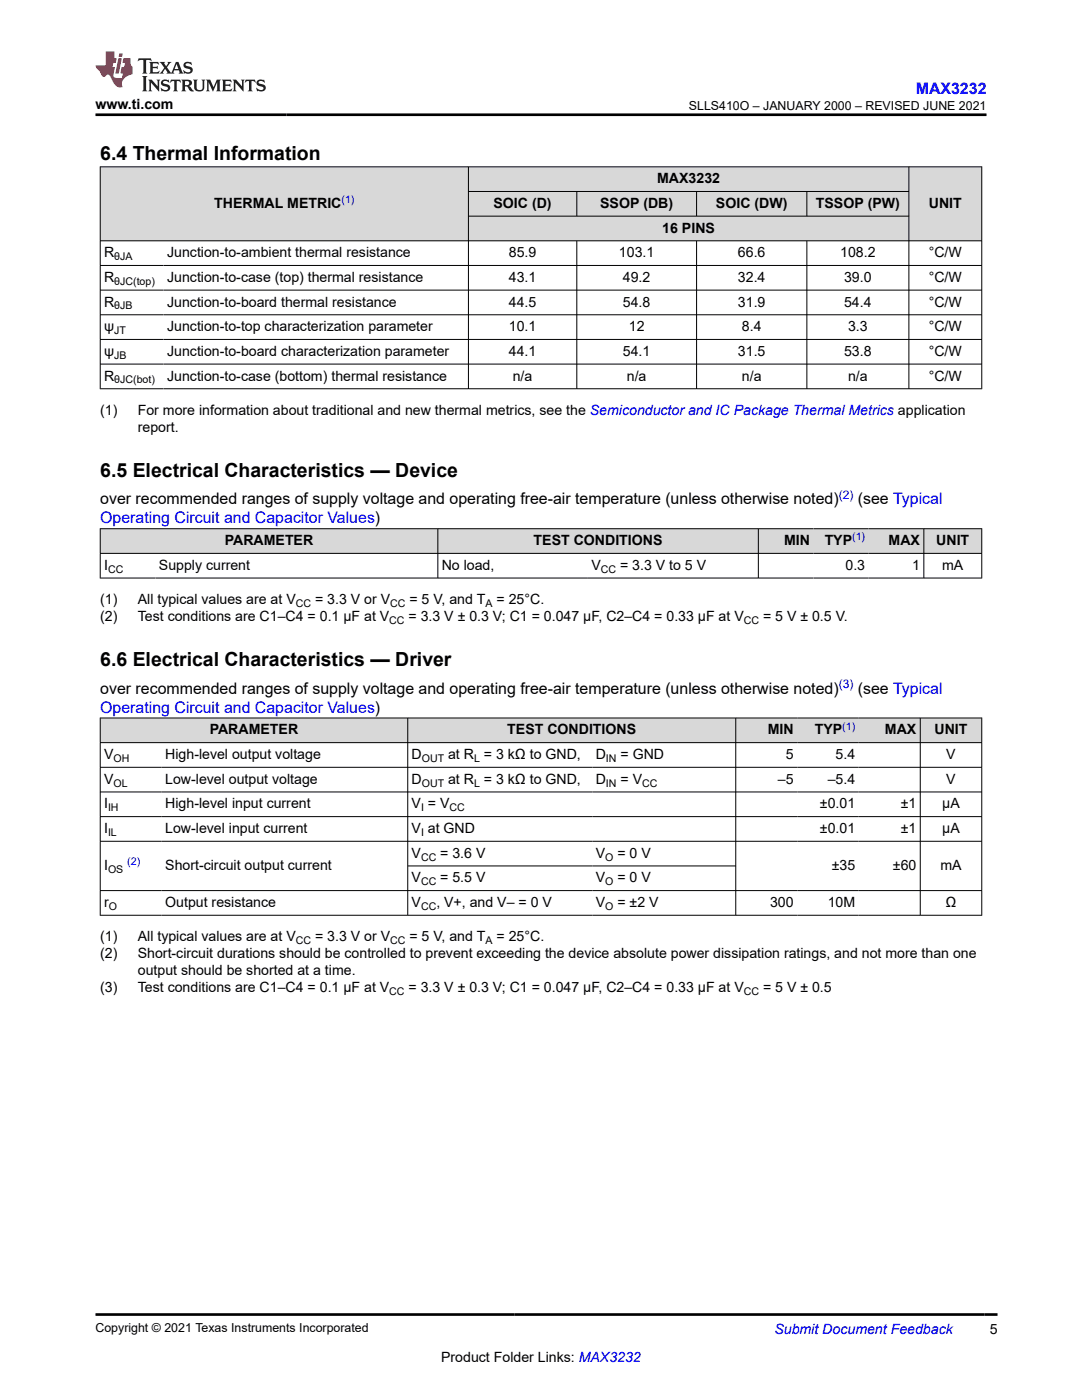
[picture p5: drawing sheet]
<svg xmlns="http://www.w3.org/2000/svg" width="216mm" height="279mm" viewBox="0 0 216 279" stroke-linecap="round" stroke-linejoin="round" font-family="sans-serif">
<defs><g id="words">
<g font-size="3.9">
<text x="20" y="32">6.4 Thermal Information</text>
<text x="20" y="95.2">6.5 Electrical Characteristics — Device</text>
<text x="20" y="133">6.6 Electrical Characteristics — Driver</text>
</g>
<g font-size="3.2" fill="#00f">
<text x="182.7" y="18.7">MAX3232</text>
<text x="20" y="104.5">Operating Circuit and Capacitor Values)</text>
<text x="20" y="142.2">Operating Circuit and Capacitor Values)</text>
</g>
<g font-size="3.2">
<text x="20" y="100.7">over recommended ranges of supply voltage and operating free-air temperature (unless otherwise noted)</text>
<text x="171.2" y="100.7">(see Typical</text>
<text x="20" y="138.4">over recommended ranges of supply voltage and operating free-air temperature (unless otherwise noted)</text>
<text x="171.2" y="138.4">(see Typical</text>
</g>
<g font-size="2.8">
<text x="19.1" y="21.8">www.ti.com</text>
<text x="42.7" y="41.5">THERMAL METRIC</text>
<text x="98.5" y="41.5">SOIC (D)</text>
<text x="119.8" y="41.5">SSOP (DB)</text>
<text x="131.1" y="36.6">MAX3232</text>
<text x="142.9" y="41.5">SOIC (DW)</text>
<text x="162.8" y="41.5">TSSOP (PW)</text>
<text x="185.3" y="41.5">UNIT</text>
<text x="132.2" y="46.4">16 PINS</text>
<text x="20.8" y="51.3">R</text>
<text x="33.4" y="51.3">Junction-to-ambient thermal resistance</text>
<text x="101.5" y="51.3">85.9</text>
<text x="123.5" y="51.3">103.1</text>
<text x="147.2" y="51.3">66.6</text>
<text x="167.6" y="51.3">108.2</text>
<text x="185.3" y="51.3">°C/W</text>
<text x="20.8" y="56.3">R</text>
<text x="33.4" y="56.3">Junction-to-case (top) thermal resistance</text>
<text x="101.5" y="56.3">43.1</text>
<text x="124.3" y="56.3">49.2</text>
<text x="147.2" y="56.3">32.4</text>
<text x="168.4" y="56.3">39.0</text>
<text x="185.3" y="56.3">°C/W</text>
<text x="20.8" y="61.2">R</text>
<text x="33.4" y="61.2">Junction-to-board thermal resistance</text>
<text x="101.5" y="61.2">44.5</text>
<text x="124.3" y="61.2">54.8</text>
<text x="147.2" y="61.2">31.9</text>
<text x="168.4" y="61.2">54.4</text>
<text x="185.3" y="61.2">°C/W</text>
<text x="20.8" y="66.1">ψ</text>
<text x="20.8" y="71">ψ</text>
<text x="33.4" y="66.1">Junction-to-top characterization parameter</text>
<text x="33.4" y="71">Junction-to-board characterization parameter</text>
<text x="101.5" y="66.1">10.1</text>
<text x="101.5" y="71">44.1</text>
<text x="124.3" y="71">54.1</text>
<text x="125.5" y="66.1">12</text>
<text x="147.2" y="71">31.5</text>
<text x="148" y="66.1">8.4</text>
<text x="168.4" y="71">53.8</text>
<text x="169.2" y="66.1">3.3</text>
<text x="185.3" y="66.1">°C/W</text>
<text x="185.3" y="71">°C/W</text>
<text x="20.8" y="75.9">R</text>
<text x="33.4" y="75.9">Junction-to-case (bottom) thermal resistance</text>
<text x="102.3" y="75.9">n/a</text>
<text x="125.1" y="75.9">n/a</text>
<text x="148" y="75.9">n/a</text>
<text x="169.2" y="75.9">n/a</text>
<text x="185.3" y="75.9">°C/W</text>
<text x="20" y="82.7">(1)</text>
<text x="27.5" y="82.7">For more information about traditional and new thermal metrics, see the Semiconductor and IC Package Thermal Metrics application</text>
<text x="27.5" y="86.1">report.</text>
<text x="20.8" y="113.7">I</text>
<text x="31.7" y="113.7">Supply current</text>
<text x="44.8" y="108.8">PARAMETER</text>
<text x="88.1" y="113.7">No load,</text>
<text x="106.5" y="108.8">TEST CONDITIONS</text>
<text x="118" y="113.7">V</text>
<text x="123.7" y="113.7">= 3.3 V to 5 V</text>
<text x="156.4" y="108.8">MIN</text>
<text x="164.6" y="108.8">TYP</text>
<text x="168.7" y="113.7">0.3</text>
<text x="177.3" y="108.8">MAX</text>
<text x="182" y="113.7">1</text>
<text x="186.8" y="108.8">UNIT</text>
<text x="188" y="113.7">mA</text>
<text x="20" y="120.5">(1)</text>
<text x="20" y="123.9">(2)</text>
<text x="27.5" y="120.5">All typical values are at V</text>
<text x="27.5" y="123.9">Test conditions are C1–C4 = 0.1 μF at V</text>
<text x="62.9" y="120.5">= 3.3 V or V</text>
<text x="81.5" y="123.9">= 3.3 V ± 0.3 V; C1 = 0.047 μF, C2–C4 = 0.33 μF at V</text>
<text x="81.7" y="120.5">= 5 V, and T</text>
<text x="99.1" y="120.5">= 25°C.</text>
<text x="152.3" y="123.9">= 5 V ± 0.5 V.</text>
<text x="41.8" y="146.6">PARAMETER</text>
<text x="101.2" y="146.6">TEST CONDITIONS</text>
<text x="153.2" y="146.6">MIN</text>
<text x="162.6" y="146.6">TYP</text>
<text x="176.6" y="146.6">MAX</text>
<text x="186.5" y="146.6">UNIT</text>
<text x="20.8" y="151.5">V</text>
<text x="33" y="151.5">High-level output voltage</text>
<text x="82.1" y="151.5">D</text>
<text x="89.4" y="151.5">at R = 3 kΩ to GND,</text>
<text x="118.9" y="151.5">D</text>
<text x="123.8" y="151.5">= GND</text>
<text x="156.8" y="151.5">5</text>
<text x="166.7" y="151.5">5.4</text>
<text x="188.8" y="151.5">V</text>
<text x="20.8" y="156.4">V</text>
<text x="20.8" y="161.3">I</text>
<text x="33" y="156.4">Low-level output voltage</text>
<text x="33" y="161.3">High-level input current</text>
<text x="82.1" y="156.4">D</text>
<text x="82.1" y="161.3">V = V</text>
<text x="89.4" y="156.4">at R = 3 kΩ to GND,</text>
<text x="118.9" y="156.4">D</text>
<text x="123.8" y="156.4">= V</text>
<text x="155.2" y="156.4">–5</text>
<text x="163.6" y="161.3">±0.01</text>
<text x="165.2" y="156.4">–5.4</text>
<text x="179.7" y="161.3">±1</text>
<text x="188" y="161.3">μA</text>
<text x="188.8" y="156.4">V</text>
<text x="20.8" y="166.2">I</text>
<text x="33" y="166.2">Low-level input current</text>
<text x="82.1" y="166.2">V at GND</text>
<text x="163.6" y="166.2">±0.01</text>
<text x="179.7" y="166.2">±1</text>
<text x="188" y="166.2">μA</text>
<text x="20.8" y="173.6">I</text>
<text x="33" y="173.6">Short-circuit output current</text>
<text x="82.1" y="171.2">V</text>
<text x="87.9" y="171.2">= 3.6 V</text>
<text x="118.9" y="171.2">V</text>
<text x="123.2" y="171.2">= 0 V</text>
<text x="166" y="173.6">±35</text>
<text x="178.2" y="173.6">±60</text>
<text x="187.6" y="173.6">mA</text>
<text x="82.1" y="176.1">V</text>
<text x="87.9" y="176.1">= 5.5 V</text>
<text x="118.9" y="176.1">V</text>
<text x="123.2" y="176.1">= 0 V</text>
<text x="20.8" y="181">r</text>
<text x="33" y="181">Output resistance</text>
<text x="82.1" y="181">V</text>
<text x="87.1" y="181">, V+, and V– = 0 V</text>
<text x="118.9" y="181">V</text>
<text x="123.2" y="181">= ±2 V</text>
<text x="153.7" y="181">300</text>
<text x="165.2" y="181">10M</text>
<text x="188.7" y="181">Ω</text>
<text x="20" y="187.8">(1)</text>
<text x="20" y="191.2">(2)</text>
<text x="27.5" y="187.8">All typical values are at V</text>
<text x="27.5" y="191.2">Short-circuit durations should be controlled to prevent exceeding the device absolute power dissipation ratings, and not more than one</text>
<text x="62.9" y="187.8">= 3.3 V or V</text>
<text x="81.7" y="187.8">= 5 V, and T</text>
<text x="99.1" y="187.8">= 25°C.</text>
<text x="20" y="198">(3)</text>
<text x="27.5" y="194.6">output should be shorted at a time.</text>
<text x="27.5" y="198">Test conditions are C1–C4 = 0.1 μF at V</text>
<text x="81.5" y="198">= 3.3 V ± 0.3 V; C1 = 0.047 μF, C2–C4 = 0.33 μF at V</text>
<text x="152.3" y="198">= 5 V ± 0.5</text>
<text x="197.5" y="266.1">5</text>
<text x="88" y="271.7">Product Folder Links: MAX3232</text>
</g>
<text font-size="2.8" fill="#00f" x="154.5" y="266.2">Submit Document Feedback</text>
<g font-size="2.5">
<text x="137.5" y="21.9">SLLS410O – JANUARY 2000 – REVISED JUNE 2021</text>
<text x="19.1" y="265.9">Copyright © 2021 Texas Instruments Incorporated</text>
</g>
<g font-size="2.4" fill="#00f">
<text x="167.4" y="99.6">(2)</text>
<text x="167.4" y="137.4">(3)</text>
</g>
<g font-size="2.1" fill="#00f">
<text x="68.1" y="40.5">(1)</text>
<text x="170" y="107.8">(1)</text>
<text x="168.1" y="145.6">(1)</text>
<text x="25.4" y="172.7">(2)</text>
</g>
<g font-size="2.1">
<text x="22.8" y="51.9">θJA</text>
<text x="22.8" y="56.8">θJC(top)</text>
<text x="22.8" y="61.7">θJB</text>
<text x="22.8" y="66.7">JT</text>
<text x="22.8" y="71.6">JB</text>
<text x="22.8" y="76.5">θJC(bot)</text>
<text x="21.6" y="114.3">CC</text>
<text x="119.9" y="114.3">CC</text>
<text x="59" y="121.1">CC</text>
<text x="77.7" y="124.5">CC</text>
<text x="77.9" y="121.1">CC</text>
<text x="96.9" y="121.1">A</text>
<text x="148.4" y="124.5">CC</text>
<text x="22.6" y="152">OH</text>
<text x="84.2" y="152">OUT</text>
<text x="94.6" y="152">L</text>
<text x="120.9" y="152">IN</text>
<text x="21.6" y="161.9">IH</text>
<text x="22.6" y="157">OL</text>
<text x="84" y="161.9">I</text>
<text x="84.2" y="157">OUT</text>
<text x="89.7" y="161.9">CC</text>
<text x="94.6" y="157">L</text>
<text x="120.9" y="157">IN</text>
<text x="128.1" y="157">CC</text>
<text x="21.6" y="166.8">IL</text>
<text x="84" y="166.8">I</text>
<text x="84" y="171.7">CC</text>
<text x="120.8" y="171.7">O</text>
<text x="21.6" y="174.2">OS</text>
<text x="84" y="176.7">CC</text>
<text x="120.8" y="176.7">O</text>
<text x="21.7" y="181.6">O</text>
<text x="84" y="181.6">CC</text>
<text x="120.8" y="181.6">O</text>
<text x="59" y="188.4">CC</text>
<text x="77.9" y="188.4">CC</text>
<text x="96.9" y="188.4">A</text>
<text x="77.7" y="198.5">CC</text>
<text x="148.4" y="198.5">CC</text>
</g>
</g></defs>
<g fill="#d8d8d8">
<path d="M20 33.3h175.9v4.9h-175.9z" fill-rule="evenodd"/>
<path d="M20.1 33.4h73.3v14.6h-73.3z" fill-rule="evenodd"/>
<path d="M93.5 33.4h87.8v4.8h-87.8z" fill-rule="evenodd"/>
<path d="M181.4 33.4h14.4v14.6h-14.4z" fill-rule="evenodd"/>
<path d="M93.5 38.3h21.5v4.8h-21.5z" fill-rule="evenodd"/>
<path d="M115.2 38.3h23.7v4.8h-23.7z" fill-rule="evenodd"/>
<path d="M139.1 38.3h21.8v4.8h-21.8z" fill-rule="evenodd"/>
<path d="M161.1 38.3h20.2v4.8h-20.2z" fill-rule="evenodd"/>
<path d="M93.5 43.2h87.8v4.8h-87.8z" fill-rule="evenodd"/>
</g>
<g fill="none" stroke="#000" stroke-width=".2">
<path d="M19.9 33.3h176.1M20 33.2v44.4M93.5 33.2v44.4M93.5 38.2h87.9M115.1 38.2v5M139 38.2v5M161 38.2v5M181.4 33.2v44.4M195.9 33.2v44.4M19.9 48.1h176.1M19.9 53h176.1M19.9 57.9h176.1"/>
<path d="M93.5 43.1h87.9M115.1 48.1v29.5M139 48.1v29.5M161 48.1v29.5M19.9 62.8h176.1M19.9 67.7h176.1M19.9 72.7h176.1M19.9 77.6h176.1"/>
</g>
<g fill="#d8d8d8">
<path d="M20 105.5h175.9v4.9h-175.9z" fill-rule="evenodd"/>
<path d="M20.1 105.6h67.2v4.8h-67.2z" fill-rule="evenodd"/>
<path d="M87.4 105.6h63.9v4.8h-63.9z" fill-rule="evenodd"/>
<path d="M151.4 105.6h10.9v4.8h-10.9z" fill-rule="evenodd"/>
<path d="M162.3 105.6h11v4.8h-11z" fill-rule="evenodd"/>
<path d="M173.3 105.6h11v4.8h-11z" fill-rule="evenodd"/>
<path d="M184.4 105.6h11.4v4.8h-11.4z" fill-rule="evenodd"/>
</g>
<path d="M19.9 105.5h176.1M19.9 110.4h176.1M19.9 115.4h176.1M20 105.5v9.9M87.4 105.5v9.9M151.3 105.5v9.9M184.3 105.5v9.9M195.9 105.5v9.9" fill="none" stroke="#000" stroke-width=".2"/>
<g fill="#d8d8d8">
<path d="M20 143.3h175.9v4.9h-175.9z" fill-rule="evenodd"/>
<path d="M20.1 143.4h61.2v4.7h-61.2z" fill-rule="evenodd"/>
<path d="M81.4 143.4h65.3v4.7h-65.3z" fill-rule="evenodd"/>
<path d="M146.9 143.4h12.2v4.7h-12.2z" fill-rule="evenodd"/>
<path d="M159.1 143.4h12.3v4.7h-12.3z" fill-rule="evenodd"/>
<path d="M171.4 143.4h12.2v4.7h-12.2z" fill-rule="evenodd"/>
<path d="M183.7 143.4h12.1v4.7h-12.1z" fill-rule="evenodd"/>
</g>
<g fill="none" stroke="#000" stroke-width=".2">
<path d="M19.9 143.3h176.1M19.9 148.2h176.1M19.9 153.1h176.1M19.9 158.1h176.1M20 143.2v39.5M81.4 143.2v39.5M146.8 143.2v39.5M183.6 143.2v39.5M195.9 143.2v39.5M19.9 163h176.1M19.9 167.9h176.1M19.9 177.7h176.1"/>
<path d="M81.4 172.8h65.5M19.9 182.7h176.1"/>
</g>
<path d="M27.7 11.6l-.2 .6 .5-.2h.6v.1v2.2l-.2 .4h1l-.2-.4v-2.2v-.1h.5l.5 .2-.1-.6zM29.8 12.4l.2 .3v1.6l-.2 .4h1.9l.1-.6a1.08 1.08 0 0 1-1.3 .2v-.7h.6l.4 .2v-.7l-.4 .2h-.6v-.5l.2-.2a1 1 0 0 1 1 .3l-.1-.5zM31.8 12.4l1 1.1-1 1.2h.9l-.2-.2 .4-.8 .5 .8-.2 .2h1.6l-.2-.2 .1-.5h1l.1 .5-.1 .2h.9l-.2-.4-.8-1.9h-.5l-1 2.1-.8-1.1 .9-1h-.8l.2 .2-.5 .6-.3-.6 .1-.2zM35.2 12.8l.4 1h-.8zM36.8 12.5a.65 .65 0 0 0-.2 .7 .65 .65 0 0 0 .6 .5l.7 .1 .1 .3a.79 .79 0 0 1-.7 .4 .79 .79 0 0 1-.7-.5l.1 .7 .2-.1a.93 .93 0 0 0 1.1 0 .93 .93 0 0 0 .4-.9 1.46 1.46 0 0 0-1.2-.6l-.1-.3a1.09 1.09 0 0 1 1.2 .2l-.2-.6-.1 .1-.6-.2zM28.4 15.2l.2 .4v2.2l-.2 .4h1l-.2-.4v-2.2l.2-.4zM29.6 15.9l.2 .4v1.5l-.2 .4h.8l-.3-.4v-1.3l1.7 1.8v-2l.2-.4h-.8l.2 .2 .1 1.1-1.2-1.3zM32.3 16a.65 .65 0 0 0-.2 .8 .65 .65 0 0 0 .7 .4l.6 .2 .1 .2a.79 .79 0 0 1-.7 .4 .79 .79 0 0 1-.7-.5l.1 .7 .2-.1a.93 .93 0 0 0 1.1 .1 .93 .93 0 0 0 .4-1 1.46 1.46 0 0 0-1.2-.5l-.1-.4a1.09 1.09 0 0 1 1.2 .2l-.2-.6-.1 .1-.6-.1zM34.1 15.9l-.1 .6a.63 .63 0 0 1 .7-.3l.1 1.6-.3 .4h1l-.2-.4v-1.6a.66 .66 0 0 1 .8 .3l-.1-.6zM36.2 15.9l.2 .4v1.5l-.2 .4h.9l-.2-.2v-.7h.5l.1 .2a.79 .79 0 0 0 1.2 .6l-1-.9a.61 .61 0 0 0 .6-.6 .61 .61 0 0 0-.5-.7zM36.9 16.2h.2a.47 .47 0 0 1 .5 .1 .47 .47 0 0 1 .1 .5l-.2 .1-.6 .1zM38.5 15.9l.2 .2a2.27 2.27 0 0 0 .4 2 1.04 1.04 0 0 0 1.7-.7v-1.3l.2-.2h-.8l.2 .4v1.1a.6 .6 0 0 1-.6 .6 .6 .6 0 0 1-.6-.6v-1.1l.3-.4zM41.1 15.9l.2 .4v1.5l-.2 .4h.7l-.2-.4v-1.4l.9 1.9 .8-1.9v1.4l-.2 .4h1l-.3-.4v-1.5l.3-.4h-.8l-.7 1.5-.7-1.5zM44.3 15.9l.2 .4v1.5l-.2 .4h1.9l.1-.6a1.09 1.09 0 0 1-1.3 .2v-.7h.6l.4 .2v-.6l-.4 .2h-.6v-.6l.2-.1a1.01 1.01 0 0 1 1 .3l-.1-.6zM46.4 15.9l.3 .4v1.5l-.3 .4h.8l-.2-.4v-1.3l1.6 1.8v-2l.2-.4h-.7l.2 .2v1.1l-1.2-1.3zM49 15.9l-.1 .6a.63 .63 0 0 1 .8-.3v1.6l-.3 .4h1l-.2-.4v-1.6a.66 .66 0 0 1 .8 .3l-.1-.6zM51.4 16a.65 .65 0 0 0-.2 .8 .65 .65 0 0 0 .6 .4l.6 .2 .2 .2a.79 .79 0 0 1-.8 .4 .79 .79 0 0 1-.6-.5l.1 .7 .2-.1a.93 .93 0 0 0 1 .1 .93 .93 0 0 0 .5-1 1.46 1.46 0 0 0-1.3-.5l-.1-.4a1.09 1.09 0 0 1 1.3 .2l-.2-.6-.2 .1-.5-.1z" fill="#231f20"/>
<path d="M21.1 10.3v2.7h-2.1l.1 .4 .9 1a.95 .95 0 0 0 .9 .9 .59 .59 0 0 1 .6-.4 .59 .59 0 0 1 .5 .3l.4 .8a1.59 1.59 0 0 0 2.1 1.4 1.61 1.61 0 0 1 1-2.3l1-.3-.1-1.5a1.59 1.59 0 0 1-.4-1.7h-1.4l-.2 .9h.5l-.1 .9h-.5l-.2 .9v.3l.4 .1-.2 .9h-.6a.73 .73 0 0 1-1.1-.7l.3-1.5h-.5l.2-.9h.5l.2-.9h-.5v-1.3zM23.6 11.6l-.6 3.1h.7l.6-3.1zM23.8 10.7l-.1 .6h.7l.1-.6z" fill="#ed1c24"/>
<path d="M19.1 22.9h177.8M19.1 262.3h179.9" fill="none" stroke="#000" stroke-width=".53"/>
<use href="#words"/>
</svg>
